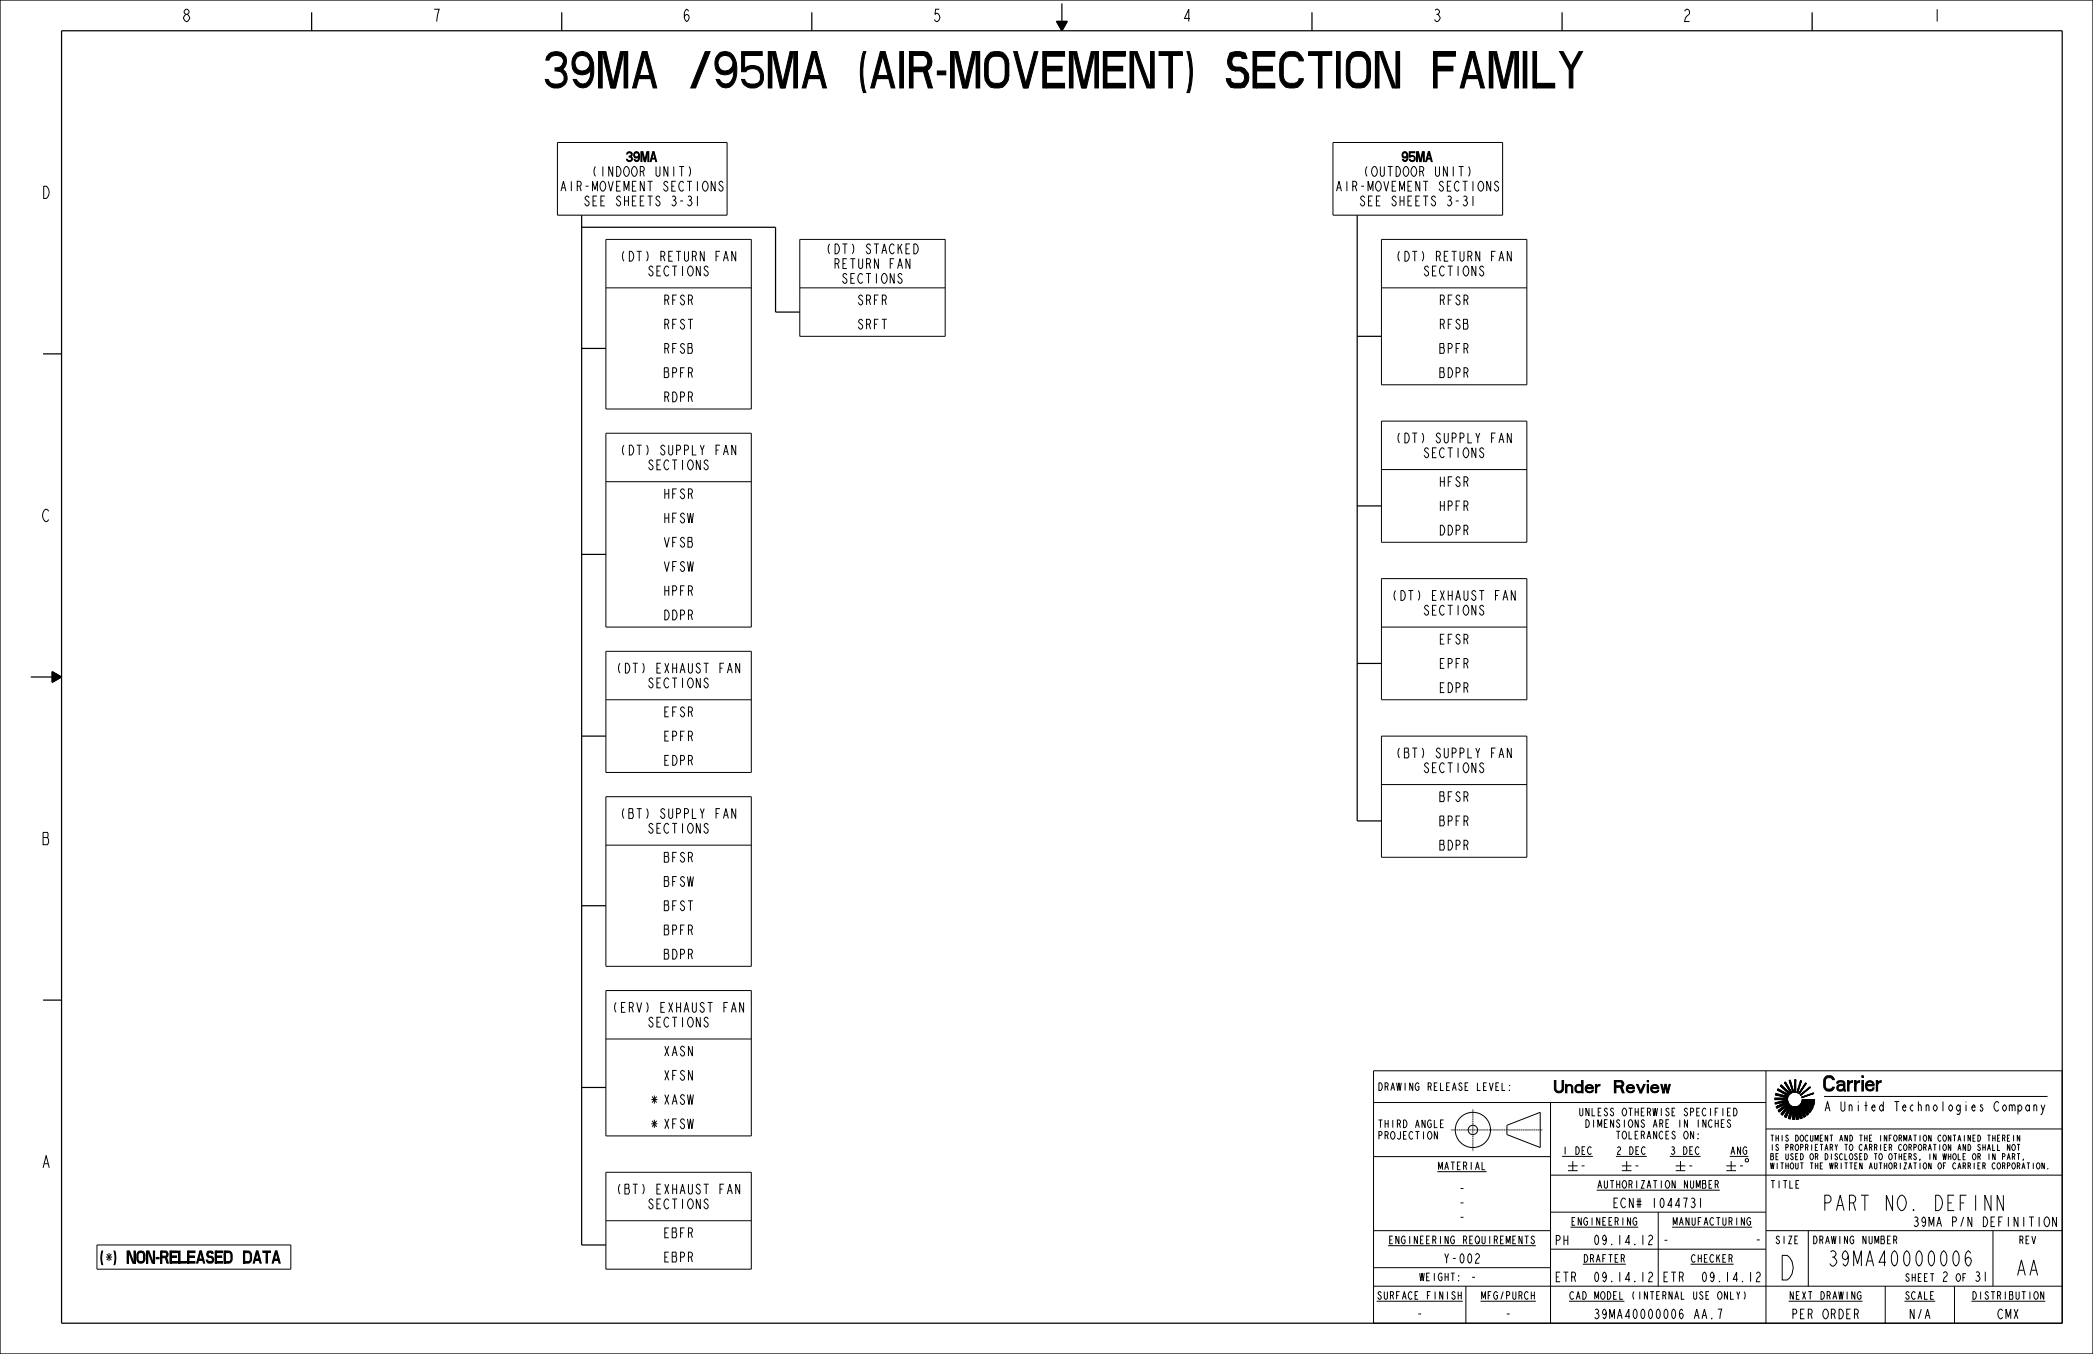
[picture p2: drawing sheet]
<svg xmlns="http://www.w3.org/2000/svg" width="864mm" height="559mm" viewBox="0 0 864 559" stroke-linecap="round" stroke-linejoin="round" font-family="sans-serif">
<defs><g id="words">
<text font-size="19.5" x="206" y="36.3">39MA /95MA (AIR-MOVEMENT) SECTION FAMILY</text>
<text font-size="13.2" x="733.4" y="528.3">D</text>
<g font-size="8.3">
<text x="752.5" y="450.3">Carrier</text>
<text x="752.6" y="499.6">PART NO. DEFINN</text>
<text x="754.5" y="522.5">39MA40000006</text>
<text x="831.7" y="526.4">AA</text>
</g>
<g font-size="6.6">
<text x="75" y="8.9">8</text>
<text x="178.2" y="8.9">7</text>
<text x="281.4" y="8.9">6</text>
<text x="384.6" y="8.9">5</text>
<text x="487.8" y="8.9">4</text>
<text x="591" y="8.9">3</text>
<text x="694.1" y="8.9">2</text>
<text x="797.3" y="8.9">1</text>
<text x="17.1" y="81.9">D</text>
<text x="17.1" y="215.3">C</text>
<text x="17.1" y="348.6">B</text>
<text x="641.3" y="451">Under</text>
<text x="671.1" y="451">Review</text>
<text x="17.1" y="482">A</text>
</g>
<g font-size="6.5">
<text x="267.6" y="456.3">*</text>
<text x="267.6" y="466.3">*</text>
<text x="41.6" y="521.3">( ) NON-RELEASED DATA</text>
<text x="42.6" y="521.3">*</text>
</g>
<g font-size="5.3">
<text x="258.7" y="66.7">39MA</text>
<text x="578.7" y="66.7">95MA</text>
<text x="244.4" y="72.8">(INDOOR UNIT)</text>
<text x="562.8" y="72.8">(OUTDOOR UNIT)</text>
<text x="231.7" y="78.9">AIR-MOVEMENT SECTIONS</text>
<text x="551.7" y="78.9">AIR-MOVEMENT SECTIONS</text>
<text x="241.2" y="85">SEE SHEETS 3-31</text>
<text x="561.2" y="85">SEE SHEETS 3-31</text>
<text x="256.2" y="107.8">(DT) RETURN FAN</text>
<text x="341" y="104.7">(DT) STACKED</text>
<text x="576.2" y="107.8">(DT) RETURN FAN</text>
<text x="267.3" y="113.9">SECTIONS</text>
<text x="344.2" y="110.8">RETURN FAN</text>
<text x="587.3" y="113.9">SECTIONS</text>
<text x="347.3" y="116.9">SECTIONS</text>
<text x="273.7" y="125.8">RFSR</text>
<text x="353.7" y="125.8">SRFR</text>
<text x="593.7" y="125.8">RFSR</text>
<text x="273.7" y="135.8">RFST</text>
<text x="353.7" y="135.8">SRFT</text>
<text x="593.7" y="135.8">RFSB</text>
<text x="273.7" y="145.8">RFSB</text>
<text x="593.7" y="145.8">BPFR</text>
<text x="273.7" y="155.8">BPFR</text>
<text x="593.7" y="155.8">BDPR</text>
<text x="273.7" y="165.8">RDPR</text>
<text x="576.2" y="182.8">(DT) SUPPLY FAN</text>
<text x="256.2" y="187.8">(DT) SUPPLY FAN</text>
<text x="587.3" y="188.9">SECTIONS</text>
<text x="267.3" y="193.9">SECTIONS</text>
<text x="593.7" y="200.8">HFSR</text>
<text x="273.7" y="205.8">HFSR</text>
<text x="273.7" y="215.8">HFSW</text>
<text x="593.7" y="210.8">HPFR</text>
<text x="593.7" y="220.8">DDPR</text>
<text x="273.7" y="225.8">VFSB</text>
<text x="273.7" y="235.8">VFSW</text>
<text x="273.7" y="245.8">HPFR</text>
<text x="574.6" y="247.8">(DT) EXHAUST FAN</text>
<text x="273.7" y="255.8">DDPR</text>
<text x="587.3" y="253.9">SECTIONS</text>
<text x="593.7" y="265.8">EFSR</text>
<text x="593.7" y="275.8">EPFR</text>
<text x="254.6" y="277.8">(DT) EXHAUST FAN</text>
<text x="267.3" y="283.9">SECTIONS</text>
<text x="593.7" y="285.8">EDPR</text>
<text x="273.7" y="295.8">EFSR</text>
<text x="273.7" y="305.8">EPFR</text>
<text x="273.7" y="315.8">EDPR</text>
<text x="576.2" y="312.8">(BT) SUPPLY FAN</text>
<text x="587.3" y="318.9">SECTIONS</text>
<text x="593.7" y="330.8">BFSR</text>
<text x="256.2" y="337.8">(BT) SUPPLY FAN</text>
<text x="593.7" y="340.8">BPFR</text>
<text x="267.3" y="343.9">SECTIONS</text>
<text x="593.7" y="350.8">BDPR</text>
<text x="273.7" y="355.8">BFSR</text>
<text x="273.7" y="365.8">BFSW</text>
<text x="273.7" y="375.8">BFST</text>
<text x="273.7" y="385.8">BPFR</text>
<text x="273.7" y="395.8">BDPR</text>
<text x="253.1" y="417.8">(ERV) EXHAUST FAN</text>
<text x="267.3" y="423.9">SECTIONS</text>
<text x="273.7" y="435.8">XASN</text>
<text x="273.7" y="445.8">XFSN</text>
<text x="273.7" y="455.8">XASW</text>
<text x="273.7" y="465.8">XFSW</text>
<text x="254.6" y="492.8">(BT) EXHAUST FAN</text>
<text x="267.3" y="498.9">SECTIONS</text>
<text x="273.7" y="510.8">EBFR</text>
<text x="273.7" y="520.8">EBPR</text>
</g>
<g font-size="5.2">
<text x="752.5" y="458.6">A United Technologies Company</text>
<text x="651.6" y="483.1">-</text>
<text x="673.9" y="483.1">-</text>
<text x="696.1" y="483.1">-</text>
<text x="717" y="483.1">-</text>
<text x="601.7" y="492.5">-</text>
<text x="601.7" y="498.4">-</text>
<text x="665.4" y="498.4">ECN# 1044731</text>
<text x="601.7" y="504.4">-</text>
<text x="790.5" y="506.2">39MA P/N DEFINITION</text>
<text x="641.3" y="513.9">PH</text>
<text x="657.9" y="513.7">09.14.12</text>
<text x="685.8" y="513.9">-</text>
<text x="724" y="513.7">-</text>
<text x="595.5" y="521.3">Y-002</text>
<text x="606.4" y="529.1">-</text>
<text x="641.3" y="529">ETR</text>
<text x="657.9" y="529">09.14.12</text>
<text x="685.8" y="529">ETR</text>
<text x="702.3" y="529">09.14.12</text>
<text x="801.1" y="528.8">2</text>
<text x="814.5" y="528.8">31</text>
<text x="584.2" y="544.3">-</text>
<text x="620.8" y="544.3">-</text>
<text x="657.7" y="544.3">39MA40000006</text>
<text x="698.6" y="544.3">AA.7</text>
<text x="739.3" y="544.3">PER ORDER</text>
<text x="787.5" y="544.3">N/A</text>
<text x="824" y="544.3">CMX</text>
</g>
<g font-size="4.1">
<text x="568.3" y="450.1">DRAWING RELEASE LEVEL:</text>
<text x="652" y="460.5">UNLESS OTHERWISE SPECIFIED</text>
<text x="568.3" y="465.4">THIRD ANGLE</text>
<text x="654.5" y="465.3">DIMENSIONS ARE IN INCHES</text>
<text x="568.3" y="470.1">PROJECTION</text>
<text x="666.9" y="470">TOLERANCES ON:</text>
<text x="644.7" y="476.4">1 DEC</text>
<text x="666.9" y="476.4">2 DEC</text>
<text x="689.1" y="476.4">3 DEC</text>
<text x="713.8" y="476.4">ANG</text>
<text x="593.3" y="482.7">MATERIAL</text>
<text x="659.4" y="490.4">AUTHORIZATION NUMBER</text>
<text x="730.2" y="490.4">TITLE</text>
<text x="648.4" y="505.7">ENGINEERING</text>
<text x="690.3" y="505.7">MANUFACTURING</text>
<text x="573.5" y="513.3">ENGINEERING REQUIREMENTS</text>
<text x="732.4" y="513.3">SIZE</text>
<text x="747.7" y="513.3">DRAWING NUMBER</text>
<text x="832.9" y="513.3">REV</text>
<text x="653.3" y="520.9">DRAFTER</text>
<text x="697.8" y="520.9">CHECKER</text>
<text x="585.9" y="528.6">WEIGHT:</text>
<text x="786.2" y="528.8">SHEET</text>
<text x="807" y="528.8">OF</text>
<text x="568.5" y="536.2">SURFACE FINISH</text>
<text x="611.2" y="536.2">MFG/PURCH</text>
<text x="647.7" y="536.2">CAD MODEL</text>
<text x="673.4" y="536.2">(INTERNAL USE ONLY)</text>
<text x="738.4" y="536.2">NEXT DRAWING</text>
<text x="786" y="536.2">SCALE</text>
<text x="813.8" y="536.2">DISTRIBUTION</text>
</g>
<g font-size="3.3">
<text x="730.2" y="471">THIS DOCUMENT AND THE INFORMATION CONTAINED THEREIN</text>
<text x="730.2" y="474.8">IS PROPRIETARY TO CARRIER CORPORATION AND SHALL NOT</text>
<text x="730.2" y="478.6">BE USED OR DISCLOSED TO OTHERS, IN WHOLE OR IN PART,</text>
<text x="730.2" y="482.4">WITHOUT THE WRITTEN AUTHORIZATION OF CARRIER CORPORATION.</text>
</g>
</g></defs>
<g fill="none" stroke="#000" stroke-width=".41">
<path d="M230 58.8h70v30h-70zM550 58.8h70v30h-70zM250 98.8h60v70h-60zM330 98.8h60v40h-60zM570 98.8h60v60h-60zM250 118.8h60M330 118.8h60M570 118.8h60M250 178.8h60v80h-60zM570 173.8h60v50h-60zM250 198.8h60M570 193.8h60"/>
<path d="M570 238.8h60v50h-60zM570 258.8h60M250 268.8h60v50h-60zM250 288.8h60M570 303.8h60v50h-60zM250 328.8h60v70h-60zM570 323.8h60M250 348.8h60M250 408.8h60v60h-60zM250 428.8h60M566.7 441.9h284.2v104.2h-284.2zM566.7 455h162"/>
<path d="M639.8 455v91.1M728.7 441.9v104.2M732.3 453.2h5.3l-5.3 .6zM732.3 453.2h5.3l-.1 .6h-5.2zM732.3 453.8l5.3-.6-.1 .6zM732.4 455.2l5.1-.6-5 1zM732.4 455.2l5.2-1.3-.1 .7zM732.4 455.2l5.2-1.3a3 3 0 0 0 3 3 3 3 0 0 0 3-3.1h5.1l-.1 1.2h-2.1l2.1 .4-.3 1.1-2.5-.5 2.3 .9-.4 1-2.8-1.2 2.4 1.7-.5 .7-2.7-1.7 2.2 2.2-.7 .6-2.4-2.3 1.9 2.7-.8 .5-2-2.9 1.4 3.2-.9 .3-1.4-3.4 .7 3.5-.8 .2-.8-3.7v3.7h-.8v-4.5l-1 4.3-.7-.2 1-4.6-2 4.2-.7-.4 2.1-4.3-3 3.7-.5-.5 3.1-3.9-3.9 3.1-.4-.5 4-3.2-4.5 2.2-.3-.6 4.6-2.2-5 1zM732.6 451.8l5.2 .8-.2 .5zM732.7 451.3l5.1 1.3-5.2-.8zM732.7 451.3l5.1 1.3-.2 .5-5-1.3zM732.9 456.8l4.6-2.2 .2 .2z"/>
<path d="M732.9 456.8l4.8-2v.4zM732.9 456.8l4.8-1.6-4.5 2.2zM733.4 449.8l4.8 2.1-.3 .4zM733.6 449.4l4.6 2.5-4.8-2.1zM733.6 449.4l4.6 2.5-.3 .4-4.5-2.5zM733.7 458.4l4.4-2.8zM733.7 458.4l4.3-2.6-3.9 3.1zM733.7 458.4l4-3.2 .4 .4zM734.6 448.1l4.1 3.3-.3 .3zM734.9 459.7l3.5-3.2-3 3.7zM735 447.8l3.7 3.6-4.1-3.3zM735 447.8l3.7 3.6-.3 .3-3.8-3.6z"/>
<path d="M736.3 446.8l.4-.2 2.7 4.4zM736.3 446.8l3.1 4.2-.4 .2zM736.3 446.8l.4-.2 2.7 4.4-.4 .2zM737.6 453.9l.1 .9-.2-.2zM737.7 454.8l.4 .8-.4-.4zM738 455.8l.4 .7-3.5 3.2zM738 455.8l.8 .5-.4 .2zM738.1 455.6l.7 .7-.8-.5zM738.3 445.9l.4-.1 1.4 5zM738.3 445.9l1.8 4.9-.3 .1zM738.3 445.9l.4-.1 1.4 5-.3 .1zM738.4 456.5l1.3 .2-.7 .3z"/>
<path d="M738.4 456.5l.6 .5-2.7 3.8zM738.4 456.5l.4-.2 .9 .4zM739 457l5.9-.3-.8 .7zM739 457l-2 4.2-.7-.4zM739 457l5.9-.3zM739 457l1.6-.1zM739 456.8h5.9M739 457l.7 .5-1.7 4.1zM739 457l5.1 .4-4.4 .1zM739.7 457.5l3.5 .4-2.7 .4zM739.7 457.5l4.4-.1-.9 .5zM739.7 457.5l-1 4.3-.7-.2z"/>
<path d="M739.7 457.5l.8 .8-.8 3.7zM740.5 458.3h.9l.7 3.5zM740.5 458.3l1.8-.1zM740.5 458.3l1.6 3.5-.8 .2zM740.5 458.3v3.7h-.8zM740.5 445.6h.4l-.4 5.2zM740.5 445.6h.4v5.2h-.4zM740.5 458.3l2.7-.4zM740.6 456.9l4.3-.2zM740.6 456.8h4.3M740.7 445.6v5.2M740.9 445.6v5.2h-.4z"/>
<path d="M741.4 458.3l.9-.1 1.4 3.2zM741.4 458.3l2.3 3.1-.9 .3zM741.5 456.7l.9-.4 2.5 .4zM742.3 458.2l.9-.3 1.9 2.7zM742.3 458.2l2.8 2.4-.8 .5zM742.4 456.3l3.4-.3-.9 .7zM742.9 451.9l3.9-3.4 .2 .3-4 3.3zM742.9 451.9l3.9-3.4 .2 .3zM742.9 451.9l4.1-3.1-4 3.3zM742.9 446l.4 .1-1.5 4.9-.4-.1zM742.9 446l.4 .1-1.9 4.8zM743 455.6l3.5-.6 2.1 .4z"/>
<path d="M743 455.6l5.6-.2-2.8 .6zM743 455.6l2.8 .4-3.4 .3zM743.2 457.9l3.1 1.7-.7 .6zM743.2 457.9l.9-.5 2.2 2.2zM743.3 446.1l-1.5 4.9-.4-.1zM743.4 452.8l4.8-1.7 .1 .2-4.8 1.8zM743.4 452.8l4.8-1.7 .1 .2zM743.4 452.8l4.9-1.5-4.8 1.8zM743.5 454.7l3 .3-3.5 .6zM743.5 454.7l5.2-.9-2.2 1.2zM743.6 453.8h5.1l-5.2 .9zM744.1 457.4l.8-.7 2.4 1.7z"/>
<path d="M744.1 457.4l3.2 1-.5 .7zM744.9 456.7l.9-.7 2.3 .9zM744.9 456.7l3.2 .2-.4 1zM745 446.9l.3 .2-2.9 4.4-.2-.2zM745 446.9l.3 .2-3.1 4.2zM745.3 447.1l-2.9 4.4-.2-.2zM745.8 456l2.8-.6-.3 1.1zM746.5 455l2.2-1.2-.1 1.2zM752.6 452.5h92.3M566.7 477.3h73.1M621.8 464.4l13.7-5.3v14.5l-13.7-5.4zM728.7 465.9h122.2"/>
<path d="M250 483.8h60v40h-60zM639.8 485h211.1M40 513.8h80v10h-80zM250 503.8h60M566.7 507.9h73.1M639.8 500.3h88.9M639.8 515.5h88.9M684.2 500.3v30.5M728.7 507.9h122.2M746.1 507.9v22.9M822.3 507.9v22.9M566.7 523.2h73.1"/>
<path d="M566.7 530.8h284.2M604.8 530.8v15.3M777.9 530.8v15.3M806.4 530.8v15.3"/>
<circle cx="607.7" cy="466.3" r="7.3"/>
<circle cx="607.7" cy="466.3" r="1.94"/>
</g>
<g fill="#000">
<path d="M732.3 453.2h5.3l-5.3 .6zM732.4 455.2l5.2-1.3-.1 .7zM732.7 451.3l5.1 1.3-5.2-.8zM732.9 456.8l4.6-2.2 .2 .2zM733.6 449.4l4.6 2.5-4.8-2.1zM733.7 458.4l4-3.2 .4 .4zM738 455.8l.4 .7-3.5 3.2zM735 447.8l3.7 3.6-4.1-3.3zM736.3 446.8l.4-.2 2.7 4.4zM732.4 455.2l5.1-.6-5 1zM732.3 453.8l5.3-.6-.1 .6zM737.6 453.9l.1 .9-.2-.2z"/>
<path d="M732.6 451.8l5.2 .8-.2 .5zM732.9 456.8l4.8-2v.4zM732.9 456.8l4.8-1.6-4.5 2.2zM737.7 454.8l.4 .8-.4-.4zM733.4 449.8l4.8 2.1-.3 .4zM733.7 458.4l4.4-2.8zM733.7 458.4l4.3-2.6-3.9 3.1zM738.1 455.6l.7 .7-.8-.5zM734.6 448.1l4.1 3.3-.3 .3zM734.9 459.7l3.5-3.2-3 3.7zM738.3 445.9l.4-.1 1.4 5zM738.4 456.5l.4-.2 .9 .4z"/>
<path d="M738 455.8l.8 .5-.4 .2zM736.3 446.8l3.1 4.2-.4 .2zM739 457l5.9-.3-.8 .7zM739 457l-2 4.2-.7-.4zM738.4 456.5l1.3 .2-.7 .3zM739.7 457.5l4.4-.1-.9 .5zM739.7 457.5l-1 4.3-.7-.2zM738.3 445.9l1.8 4.9-.3 .1zM740.5 458.3v3.7h-.8zM739 457l1.6-.1zM742.9 446l.4 .1-1.9 4.8zM740.5 458.3h.9l.7 3.5z"/>
<path d="M740.5 458.3l1.8-.1zM745 446.9l.3 .2-3.1 4.2zM741.4 458.3l.9-.1 1.4 3.2zM740.5 458.3l2.7-.4zM743 455.6l2.8 .4-3.4 .3zM742.4 456.3l3.4-.3-.9 .7zM742.9 451.9l3.9-3.4 .2 .3zM743.5 454.7l3 .3-3.5 .6zM743 455.6l5.6-.2-2.8 .6zM742.3 458.2l.9-.3 1.9 2.7zM739.7 457.5l3.5 .4-2.7 .4zM743.3 446.1l-1.5 4.9-.4-.1z"/>
<path d="M743.4 452.8l4.8-1.7 .1 .2zM743.5 454.7l5.2-.9-2.2 1.2zM743.6 453.8h5.1l-5.2 .9zM743.2 457.9l.9-.5 2.2 2.2zM739 457l5.1 .4-4.4 .1zM744.1 457.4l.8-.7 2.4 1.7zM745.3 447.1l-2.9 4.4-.2-.2zM744.9 456.7l.9-.7 2.3 .9zM744.1 457.4l3.2 1-.5 .7zM742.9 451.9l4.1-3.1-4 3.3zM744.9 456.7l3.2 .2-.4 1zM743.4 452.8l4.9-1.5-4.8 1.8z"/>
<path d="M743 455.6l3.5-.6 2.1 .4zM745.8 456l2.8-.6-.3 1.1zM746.5 455l2.2-1.2-.1 1.2zM738.4 456.5l.6 .5-2.7 3.8zM739 457l.7 .5-1.7 4.1zM739.7 457.5l.8 .8-.8 3.7zM740.5 458.3l1.6 3.5-.8 .2zM741.4 458.3l2.3 3.1-.9 .3zM742.3 458.2l2.8 2.4-.8 .5zM743.2 457.9l3.1 1.7-.7 .6z"/>
</g>
<path d="M741.5 456.5h3.4" fill="none" stroke="#000" stroke-width=".44"/>
<path d="M607.7 457.7v17.4M598.6 466.3h37.8" fill="none" stroke="#000" stroke-width=".41" stroke-dasharray=".1 .1 .4 .1" stroke-linecap="butt"/>
<g fill="none" stroke="#000" stroke-width=".51">
<path d="M0 0h863.6v558.8h-863.6zM25.4 12.7h825.5v533.4h-825.5zM128.6 5.1v7.6M231.8 5.1v7.6M335 5.1v7.6M435.9 8.8h4.5l-2.2 3.9zM436 8.9h4.3l-2.1 3.6zM436.2 9h3.9l-1.9 3.4M436.3 9h3.7l-1.8 3.2zM436.6 9.2l1.6 2.7 1.5-2.7M436.7 9.3h2.9l-1.4 2.4M436.9 9.4h2.5l-1.2 2.2z"/>
<path d="M437.2 9.5l1 1.7 .9-1.7M437.3 9.6h1.7l-.8 1.5zM437.4 9.7h1.5l-.7 1.2M437.6 9.8h1.1l-.5 1zM437.9 9.9l.3 .5 .2-.5M438 10h.3l-.1 .3M438.2 1.4v11.3M438.6 9.9h-.9l.5 .7M439.3 9.5h-2.3l1.2 1.9M439.8 9.1h-3.3l1.7 3M541.3 5.1v7.6M644.5 5.1v7.6"/>
<path d="M747.7 5.1v7.6M240 88.8v425h10M240 93.8h80v35h10M560 88.8v250h10M560 138.8h10M17.8 146.1h7.6M240 143.8h10M560 208.8h10M240 228.8h10M12.7 279.4h12.7M21.5 277.1l3.9 2.3-3.9 2.2zM21.7 277.4l3.4 2-3.4 2z"/>
<path d="M21.7 277.6v3.6l3.2-1.8M21.8 277.7l3 1.7-3 1.7zM21.9 277.8l2.7 1.6M22 278l2.4 1.4-2.4 1.4zM22.1 278.1v2.6l2.2-1.3M22.1 278.3l2 1.1-2 1.1zM22.2 278.4l1.7 1-1.7 1zM22.3 278.6l1.5 .8-1.5 .8M22.4 278.7l1.2 .7-1.2 .7zM22.5 278.8v1.2l1-.6M22.6 279l.7 .4-.7 .4zM22.6 279.1l.5 .3-.5 .3"/>
<path d="M22.7 279.3l.3 .1-.3 .1zM25.2 279.4l-3.6-2.1v4.2M560 273.8h10M240 303.8h10M240 373.8h10M17.8 412.8h7.6M240 448.8h10"/>
</g>
<!-- layer: NOTES3D -->
<path d="M666.7 445.9h2a1.41 1.41 0 0 1 1.3 1.4 1.41 1.41 0 0 1-1.3 1.4h-2v-.6h2l.6-.7-.1-.5-.5-.4h-2zM668.4 448.4h.8l.9 2.6h-.7z" fill="#000"/>
<g fill="none" stroke="#000" stroke-width=".41">
<path d="M666.7 445.9h2a1.41 1.41 0 0 1 1.3 1.4 1.41 1.41 0 0 1-1.3 1.4h-2v-.6h2l.6-.7-.1-.5-.5-.4h-2zM668.4 448.4h.8l.9 2.6h-.7zM644.5 477.2h12.7M649 479.2v3.9M666.7 477.2h12.7M671.2 479.2v3.9M689 477.2h12.7M693.4 479.2v3.9M713.7 477.2h7.7M714.3 479.2v3.9M720.5 478.2h.6l.4 .3v.7l-.4 .3h-.6l-.4-.3v-.7zM832.2 472.3h1.3"/>
<path d="M832.9 472.3v2.5M833.4 468.5v2.5l-1-2.5v2.5M834.9 478.6l-.1-.2-.2 .7M593.1 483.5h20.3M647 481.2h3.9M647 483.1h3.9M658.8 491.2h50.8M669.2 481.2h4M669.2 483.1h4M691.4 481.2h4M691.4 483.1h4M712.3 481.2h4"/>
<path d="M712.3 483.1h4M844.9 482.2l.2 .2zM572.8 514.1h60.9M648 506.5h28M689.9 506.5h33M568 537h35.6M610.9 537h22.8M647.4 537h22.8M653.1 521.7h17.8M697.5 521.7h17.8M738 537h30.5M785.8 537h12.7"/>
<path d="M813.4 537h30.5"/>
</g>
<use href="#words"/>
</svg>
